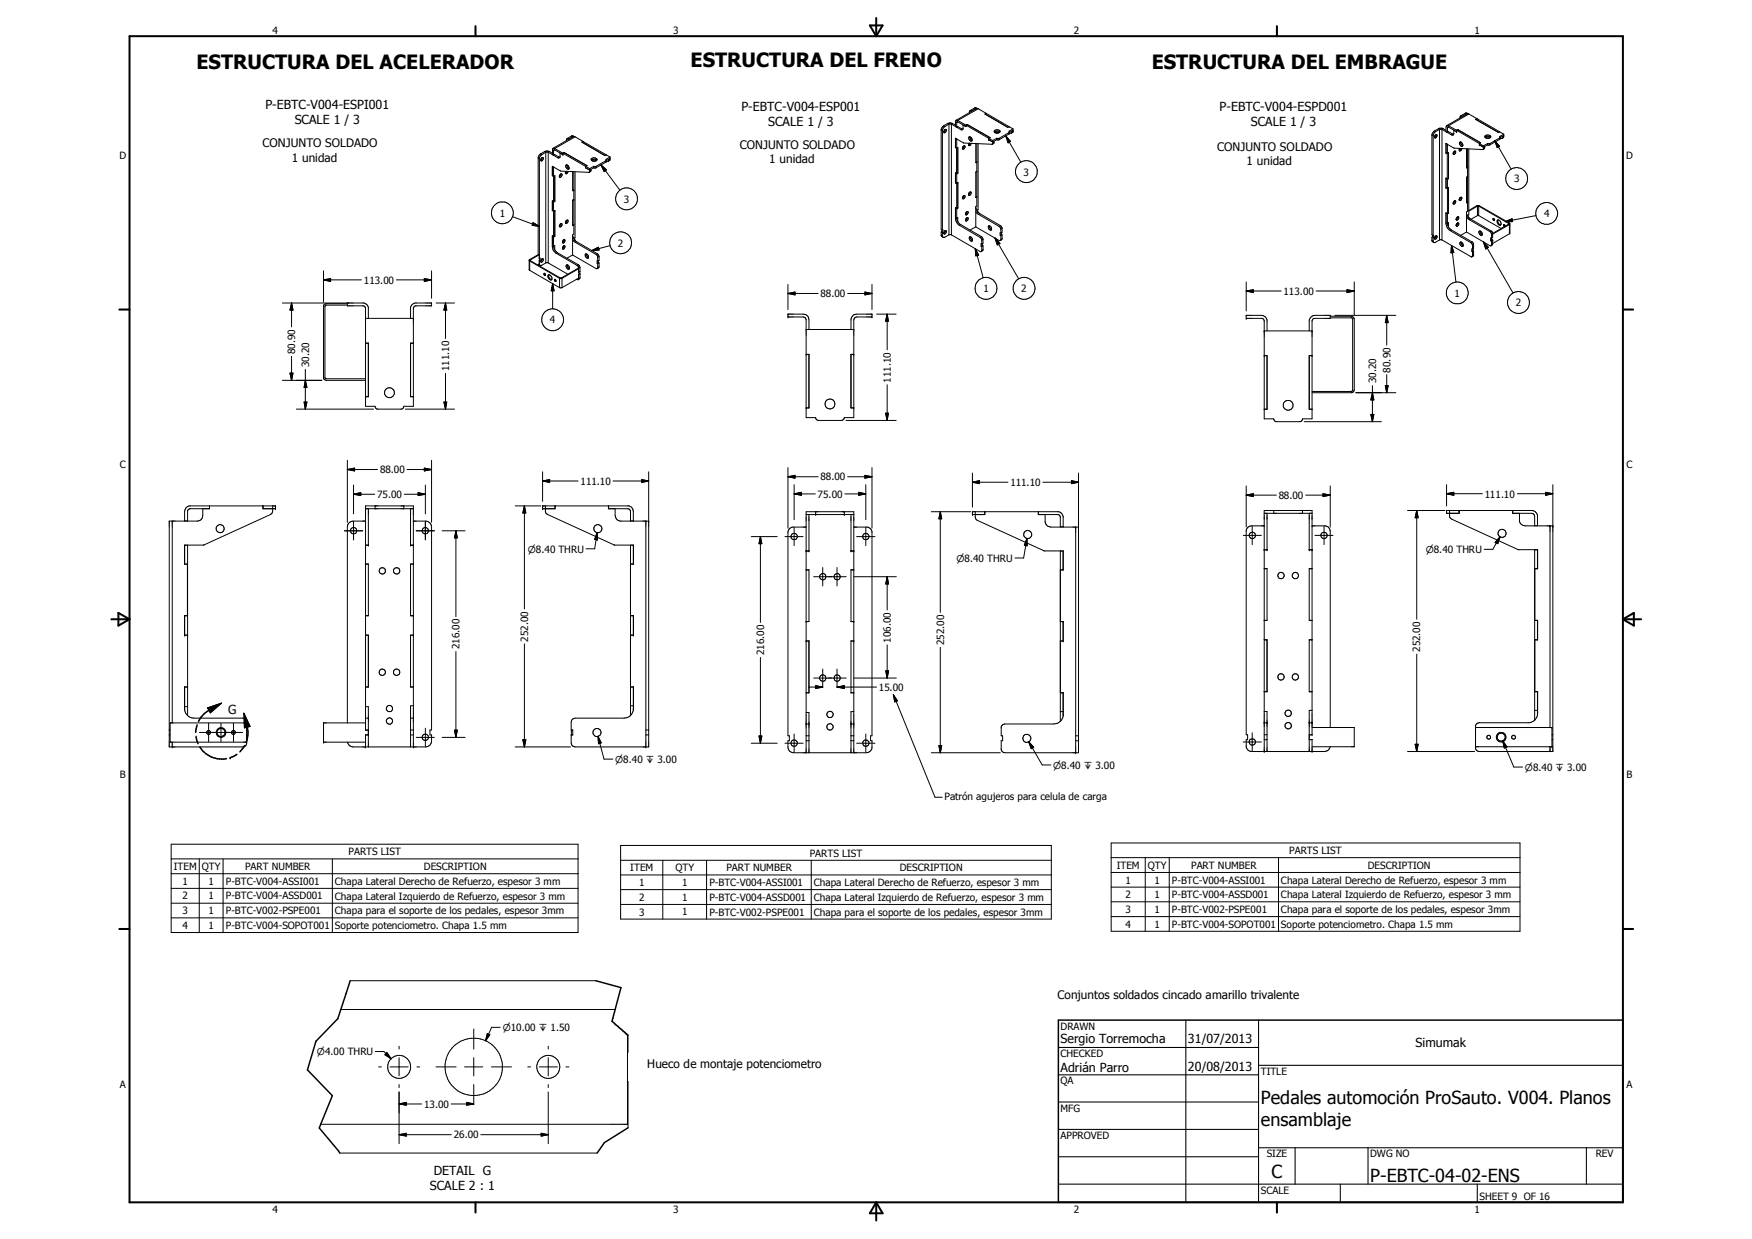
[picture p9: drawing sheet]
<svg xmlns="http://www.w3.org/2000/svg" width="420mm" height="297mm" viewBox="0 0 420 297" stroke-linecap="round" stroke-linejoin="round" font-family="sans-serif">
<defs><g id="words">
<g font-size="4.7">
<text x="47.1" y="16.5">ESTRUCTURA DEL ACELERADOR</text>
<text x="165.6" y="16.1">ESTRUCTURA DEL FRENO</text>
<text x="276.2" y="16.4">ESTRUCTURA DEL EMBRAGUE</text>
</g>
<g font-size="4.3">
<text x="302.4" y="264.8">Pedales automoción ProSauto. V004. Planos</text>
<text x="302.4" y="269.9">ensamblaje</text>
<text x="304.9" y="282.4">C</text>
<text x="328.6" y="283.3">P-EBTC-04-02-ENS</text>
</g>
<g font-size="3">
<text x="63.7" y="26.1">P-EBTC-V004-ESPI001</text>
<text x="70.7" y="29.7">SCALE 1 / 3</text>
<text x="177.8" y="26.6">P-EBTC-V004-ESP001</text>
<text x="292.5" y="26.6">P-EBTC-V004-ESPD001</text>
<text x="184.2" y="30.2">SCALE 1 / 3</text>
<text x="300" y="30.2">SCALE 1 / 3</text>
<text x="54.7" y="171.1">G</text>
<text x="254.3" y="250">Sergio Torremocha</text>
<text x="284.9" y="250.1">31/07/2013</text>
<text x="339.5" y="251.1">Simumak</text>
<text x="254.3" y="257.1">Adrián Parro</text>
<text x="284.9" y="256.7">20/08/2013</text>
<text x="104" y="281.7">DETAIL G</text>
<text x="103.1" y="285.3">SCALE 2 : 1</text>
</g>
<g font-size="2.8">
<text x="62.9" y="35.3">CONJUNTO SOLDADO</text>
<text x="177.4" y="35.7">CONJUNTO SOLDADO</text>
<text x="70" y="38.7">1 unidad</text>
<text x="184.5" y="39.1">1 unidad</text>
<text x="291.9" y="36.1">CONJUNTO SOLDADO</text>
<text x="299" y="39.5">1 unidad</text>
<text x="253.6" y="239.6">Conjuntos soldados cincado amarillo trivalente</text>
<text x="155.2" y="256.1">Hueco de montaje potenciometro</text>
</g>
<g font-size="2.4">
<text x="65.4" y="8">4</text>
<text x="161.4" y="8">3</text>
<text x="257.5" y="8">2</text>
<text x="353.6" y="8">1</text>
<text x="28.7" y="38">D</text>
<text x="390" y="38">D</text>
<text x="245.5" y="42.1">3</text>
<text x="363.1" y="43.7">3</text>
<text x="119.8" y="51.9">1</text>
<text x="149.6" y="48.6">3</text>
<text x="370.3" y="52.1">4</text>
<text x="148.2" y="59.1">2</text>
<text x="87.2" y="68">113.00</text>
<text x="196.8" y="71.3">88.00</text>
<text x="235.8" y="70">1</text>
<text x="244.9" y="70.1">2</text>
<text x="307.8" y="70.7">113.00</text>
<text x="348.8" y="71.1">1</text>
<text x="131.9" y="77.6">4</text>
<text x="363.5" y="73.4">2</text>
<text x="70.8" y="84.9" transform="rotate(-90 70.8 84.9)">80.90</text>
<text x="74.2" y="88.1" transform="rotate(-90 74.2 88.1)">30.20</text>
<text x="107.7" y="89" transform="rotate(-90 107.7 89)">111.10</text>
<text x="333.4" y="89.3" transform="rotate(-90 333.4 89.3)">80.90</text>
<text x="213.6" y="91.7" transform="rotate(-90 213.6 91.7)">111.10</text>
<text x="330" y="91.9" transform="rotate(-90 330 91.9)">30.20</text>
<text x="28.8" y="112.2">C</text>
<text x="91.1" y="113.5">88.00</text>
<text x="390" y="112.2">C</text>
<text x="90.4" y="119.3">75.00</text>
<text x="139.2" y="116.2">111.10</text>
<text x="196.1" y="119.3">75.00</text>
<text x="196.8" y="115.2">88.00</text>
<text x="242.3" y="116.5">111.10</text>
<text x="306.7" y="119.6">88.00</text>
<text x="356.1" y="119.3">111.10</text>
<text x="110.2" y="155.6" transform="rotate(-90 110.2 155.6)">216.00</text>
<text x="126.6" y="153.8" transform="rotate(-90 126.6 153.8)">252.00</text>
<text x="213.6" y="154.1" transform="rotate(-90 213.6 154.1)">106.00</text>
<text x="226.4" y="154.6" transform="rotate(-90 226.4 154.6)">252.00</text>
<text x="183.2" y="157.1" transform="rotate(-90 183.2 157.1)">216.00</text>
<text x="340.6" y="156.3" transform="rotate(-90 340.6 156.3)">252.00</text>
<text x="210.8" y="165.6">15.00</text>
<text x="28.8" y="186.5">B</text>
<text x="226.5" y="191.9">Patrón agujeros para celula de carga</text>
<text x="390.1" y="186.5">B</text>
<text x="41.7" y="208.6">ITEM</text>
<text x="48.4" y="208.6">QTY</text>
<text x="58.8" y="208.6">PART NUMBER</text>
<text x="83.6" y="205.1">PARTS LIST</text>
<text x="101.7" y="208.6">DESCRIPTION</text>
<text x="151.2" y="208.9">ITEM</text>
<text x="162" y="208.9">QTY</text>
<text x="174.2" y="208.9">PART NUMBER</text>
<text x="194.2" y="205.4">PARTS LIST</text>
<text x="215.8" y="208.9">DESCRIPTION</text>
<text x="267.8" y="208.3">ITEM</text>
<text x="275.3" y="208.3">QTY</text>
<text x="285.7" y="208.3">PART NUMBER</text>
<text x="309.2" y="204.8">PARTS LIST</text>
<text x="328" y="208.3">DESCRIPTION</text>
<text x="43.8" y="212.1">1</text>
<text x="43.8" y="215.6">2</text>
<text x="50" y="212.1">1</text>
<text x="50" y="215.6">1</text>
<text x="54.1" y="212.1">P-BTC-V004-ASSI001</text>
<text x="54.1" y="215.6">P-BTC-V004-ASSD001</text>
<text x="80.3" y="212.1">Chapa Lateral Derecho de Refuerzo, espesor 3 mm</text>
<text x="80.3" y="215.7">Chapa Lateral Izquierdo de Refuerzo, espesor 3 mm</text>
<text x="153.3" y="212.4">1</text>
<text x="153.3" y="215.9">2</text>
<text x="163.6" y="212.4">1</text>
<text x="163.6" y="215.9">1</text>
<text x="170.1" y="212.4">P-BTC-V004-ASSI001</text>
<text x="170.1" y="215.9">P-BTC-V004-ASSD001</text>
<text x="195.2" y="212.5">Chapa Lateral Derecho de Refuerzo, espesor 3 mm</text>
<text x="195.2" y="216">Chapa Lateral Izquierdo de Refuerzo, espesor 3 mm</text>
<text x="269.9" y="211.8">1</text>
<text x="269.9" y="215.4">2</text>
<text x="276.9" y="211.8">1</text>
<text x="276.9" y="215.3">1</text>
<text x="281" y="211.8">P-BTC-V004-ASSI001</text>
<text x="281" y="215.3">P-BTC-V004-ASSD001</text>
<text x="307.2" y="211.9">Chapa Lateral Derecho de Refuerzo, espesor 3 mm</text>
<text x="307.2" y="215.4">Chapa Lateral Izquierdo de Refuerzo, espesor 3 mm</text>
<text x="43.8" y="219.2">3</text>
<text x="50" y="219.2">1</text>
<text x="54.1" y="219.2">P-BTC-V002-PSPE001</text>
<text x="80.3" y="219.2">Chapa para el soporte de los pedales, espesor 3mm</text>
<text x="153.3" y="219.5">3</text>
<text x="163.6" y="219.5">1</text>
<text x="170.1" y="219.5">P-BTC-V002-PSPE001</text>
<text x="195.2" y="219.5">Chapa para el soporte de los pedales, espesor 3mm</text>
<text x="269.9" y="218.9">3</text>
<text x="276.9" y="218.9">1</text>
<text x="281" y="218.9">P-BTC-V002-PSPE001</text>
<text x="307.2" y="218.9">Chapa para el soporte de los pedales, espesor 3mm</text>
<text x="43.8" y="222.7">4</text>
<text x="50" y="222.7">1</text>
<text x="54.1" y="222.7">P-BTC-V004-SOPOT001</text>
<text x="80.3" y="222.8">Soporte potenciometro. Chapa 1.5 mm</text>
<text x="269.9" y="222.4">4</text>
<text x="276.9" y="222.4">1</text>
<text x="281" y="222.4">P-BTC-V004-SOPOT001</text>
<text x="307.2" y="222.4">Soporte potenciometro. Chapa 1.5 mm</text>
<text x="254.3" y="246.8">DRAWN</text>
<text x="254.3" y="253.4">CHECKED</text>
<text x="302.4" y="257.7">TITLE</text>
<text x="28.8" y="260.7">A</text>
<text x="254.3" y="260">QA</text>
<text x="390" y="260.7">A</text>
<text x="101.7" y="265.6">13.00</text>
<text x="254.3" y="266.5">MFG</text>
<text x="108.8" y="272.9">26.00</text>
<text x="254.3" y="273.1">APPROVED</text>
<text x="303.8" y="277.5">SIZE</text>
<text x="328.6" y="277.5">DWG NO</text>
<text x="382.7" y="277.4">REV</text>
<text x="302.4" y="286.2">SCALE</text>
<text x="354.8" y="287.7">SHEET 9 OF 16</text>
<text x="65.4" y="290.7">4</text>
<text x="161.4" y="290.7">3</text>
<text x="257.5" y="290.7">2</text>
<text x="353.6" y="290.7">1</text>
</g>
<g font-size="2.3">
<text x="126.6" y="132.5">n8.40 THRU</text>
<text x="229.4" y="134.7">n8.40 THRU</text>
<text x="341.9" y="132.6">n8.40 THRU</text>
<text x="147.5" y="182.9">n8.40 x 3.00</text>
<text x="252.5" y="184.3">n8.40 x 3.00</text>
<text x="365.7" y="184.8">n8.40 x 3.00</text>
<text x="120.6" y="247.2">n10.00 x 1.50</text>
<text x="76" y="253">n4.00 THRU</text>
</g>
</g></defs>
<g fill="none" stroke="#000" stroke-width=".24">
<path d="M129.1 37.9l.3 .2M129.6 36.9l-.5 .9v23.2M129.6 36.9l.4 .2M129.9 37.8h.3a.53 .53 0 0 1-.5 .7zM130 37.1l-.6 .8v24M130 37.8l-.3 .6M130.6 36.3l-1 .6M130.6 36.3l.3 .2M130.6 36.3l.5-.1 .7 .1M130.9 36.5l-.9 .6M130.9 36.5v26.5M130.9 36.5h.6"/>
<path d="M131.5 36.5v26.5M131.5 36.5l2.2 1.3M131.8 36.3l-.3 .2M131.8 36.3l.7 .4M132.5 39.9v2.2M132.5 39.9l.2 .1M132.7 37.2l.3-.2 1 .6M132.7 36.1v1.1M133 35.6h-.3l-.2 .2v1.2l.2 .2M133 35.9h-.2l-.1 .2M133 35.9l2 1.2M133 35.6l2 1.1"/>
<path d="M133 35.9l-.3 .2M134 37.6l.3 .1M134 37.6l-.3 .2M134.3 37.7l-.3 .2-.3-.1M135 37.1h.1M135 37.1l-.7-.4v1M135 36.7v.4M135 36.7l5.4 3.2M135.3 36.6h.1M135.3 36.6l5.4 3.1M135.3 36.6l-.3 .1M135.8 33.6l.1 .1"/>
<path d="M136 39.5v.4l.5 .5M136 39.5h-.2a.55 .55 0 0 0 0 .7 .55 .55 0 0 0 .7 .2M136 39.5l.3 .3 .2 .6M136 33.2l-.2 .5M136 33.2l.3 .2M136.3 33.4h.1M136.3 33.4l-.1 .1M137 32.6l-1 .6M137 32.6h.4l.3 .1M137 32.6l.3 .2M137.3 32.8l-1 .6M137.6 32.7l-.3 .1"/>
<path d="M137.6 32.7h.1M137.6 32.7l-5 2.9M137.7 32.7l.2 .1M137.9 32.8l2 1.1M137.9 32.8l-4.9 2.8M139.6 34.1l5.4 3.2 .3-.2M139.9 34l-.3 .1M139.9 34l5.4 3.1M139.9 33.9v.1M140.4 39.9v.3M140.5 39.9l.9 .5M140.5 39.9v.3"/>
<path d="M140.7 39.7v.1M140.7 39.7l-.3 .2M140.7 39.7l-.2 .2M141.8 38.4l.5 .3 .6-.1M141.8 38.4a1.08 1.08 0 0 1 1.3 0M141.8 38.4v-.3a.84 .84 0 0 1 1.4 .2l-.1 .1M141.9 38.5l1 .1M142.4 39.9h.5M142.4 39.9l-1 .5M142.4 39.9v.3M142.9 39.9v.3M143.1 38.4l-.2 .2"/>
<path d="M144.1 39.5l1.3 1.2-.5 .4zM144.1 39.5l4.6 6.1M145.3 37.1h.1M145.3 38.5l-2.4 1.4M145.3 37.1l1 .5M145.3 38.9l-2.4 1.3M145.3 38.5v.4M145.4 38.5l.9-.5-.3 .1-.1 .6h-.5M145.4 38.4v.3M145.4 38.4l-.1 .1M145.4 38.7l-.1 .2M146.3 37.6v.6"/>
<path d="M146.3 38.2l-.4 .5M146.3 38.2l-.3 .2M146.3 37.6l-1 .6 .1 .2M225.7 31.2l.3 .2M226.3 30.1l-.6 .9v24l.3 .2M226.3 30.1l.3 .3M226.5 31.1l.4-.1a.55 .55 0 0 1-.6 .8zM226.6 30.4l-.6 .8v24M226.6 31v.4l-.3 .3M227.3 29.6l-1 .5M227.3 29.6l.3 .2M227.3 29.6l.4-.1 .7 .1"/>
<path d="M227.6 29.8l-1 .6M227.6 29.8v26.5M227.6 29.8h.6M228.2 29.8v26.5M228.2 29.8l2.2 1.3M228.4 29.6l-.2 .2M228.4 29.6l.7 .4M229.1 35.4l.3 .2M229.1 35.3l.3 .3M229.1 33.2l.3 .1M229.4 28.8l-.3 .3v1.2l.3 .2M229.4 28.8l.3 .1"/>
<path d="M229.4 35.6h.1M229.4 35.6v6M229.4 33.3h.1M229.4 35.6l.3-.3v6.1M229.4 33.3v2.3M229.7 30.4l1 .5M229.7 30.3v.1M229.7 29.2l-.3 .1v1.2M229.7 29.2l1.9 1.2M229.7 28.9l1.9 1.1M229.7 30.3l-.3 .2M229.7 29.2l-.3 .2"/>
<path d="M230.7 30.9l.2 .1M230.7 30.9l-.3 .2M230.9 31l-.2 .2-.3-.1M230.9 35.2l.3-.2a.43 .43 0 0 1 .2 .5 .43 .43 0 0 1-.6 .2zM231.2 35l-.4 .6M231.6 30v.4M231.6 30.4h.1M231.7 30.4l-.7-.4-.1 1M231.7 30l5.4 3.1M231.9 29.8h.1M231.9 29.8l5.5 3.2M231.9 29.8l-.2 .2"/>
<path d="M232.4 32.9a.65 .65 0 0 0 .7 .9v-.1M232.4 32.9h.1M232.4 34.3v.6l.4-.2 .1-.4M232.5 34.3v.2M232.5 34.5l-.2 .2M232.6 34.3l-.1 .2M232.6 32.8l.1 .5 .4 .4M232.6 32.8l-.2 .1M232.6 32.8l.4 .3 .1 .6M232.7 26.5l-.2 .2v.3v-.1M232.7 26.5l.3 .1M233 26.6l-.1 .2"/>
<path d="M233 26.6v.1M233.7 25.9l-1 .6M233.7 25.9l.3-.1 .3 .2M233.7 25.9l.3 .2M234 26.1l-1 .5M234 34.4v4.6l.3-.2M234.1 26l-4.8 2.8M234.3 38.8h.1M234.3 34.4v15l-.3 .1v4.9M234.3 26l-.3 .1M234.3 26l.3 .1M234.6 34.5v15.8h-.2v.4"/>
<path d="M234.6 26.1l1.9 1.1M234.6 26.1l-4.9 2.8M236.5 27.2l-.2 .1 5.4 3.2M236.5 27.2l5.5 3.2M236.5 27.2h.1M236.5 27.2l-.3 .1 5.5 3.2M237.1 33.5h.1M237.1 33.5l1 .5M237.1 33.1v.4M237.1 33.1l1 .6M237.4 33h.1M237.4 33l-.3 .1"/>
<path d="M237.9 34.6l-6.8-.3-2-1.2v2.3M238.1 34l.3-.1v.4l-.5 .3M238.1 33.7l-.2 .9M238.4 34.2l-.3 .1M238.5 31.7l.1-.1a.87 .87 0 0 1 1.2 .1M238.6 31.8h1M239 33.1l-.9 .6M239 33.5l-.9 .5M239 33.1v.4M239 33.1h.6M239 33.5h.6M239.6 33.1v.4"/>
<path d="M239.8 31.7l-.5 .2-.8-.2M239.8 31.7v-.2a.76 .76 0 0 0-.7-.4 .76 .76 0 0 0-.6 .5v.1M241.2 32.6l1.1 1.3-.5 .3zM241.2 32.6l3.6 6.3M242 30.4h.1M242 30.4l-.3 .1M242 30.4l.9 .5M242 31.8l-2.4 1.3M242 32.1l-2.4 1.4M242 31.8v.3M242.1 31.7l.8-.5-.3 .2-.1 .6-.4-.1M242.1 31.7l-.1 .1"/>
<path d="M242.9 30.9v.7l-.4 .3M242.9 31.5l-.3 .2M242.9 30.9l-.9 .6 .1 .1-.1 .5M343.4 32.4l.3 .2M344 31.4l-.6 .9v24l.3 .1M344 31.4l.2 .2M344.2 31.6l-.5 .8v24M344.3 32.3h.1a.4 .4 0 0 1 .1 .5 .4 .4 0 0 1-.5 .1M344.3 32.3l-.3 .6M344.3 32.3l-.1 .5-.2 .1M345 30.9l-1 .5M345 30.9l.2 .1"/>
<path d="M345 30.9l.3-.2 .8 .2M345.2 31l-1 .6M345.2 31v26.5M345.2 31h.6M345.8 31v26.5M345.8 31l2.3 1.3M346.1 30.9l-.3 .1M346.1 30.9l.7 .3M346.8 36.6h.1M346.8 34.4v2.2M346.8 34.4l1.9 1.1 7 .3M346.8 36.6l.3 .2"/>
<path d="M346.8 34.4h.1M346.8 34.4l.3 .2M347 30.1l-.2 .4v1.1l.3 .1M347 30.1h.4M347.1 36.8v6M347.1 34.6h.1M347.1 36.8l.3-.2v6.1M347.1 36.8h.1M347.1 34.6v2.2M347.4 31.6l.9 .5M347.4 31.6h.1M347.4 30.5h-.3v1.2"/>
<path d="M347.4 30.5l1.9 1.1M347.4 30.1l1.9 1.1M347.4 31.6l-.3 .1M347.4 30.5l-.3 .1M348.3 32.1l.3 .2M348.3 32.1l-.2 .2M348.6 32.3h-.5M348.8 36.2h.1a.48 .48 0 0 1 .1 .6 .48 .48 0 0 1-.5 .2v-.4zM348.8 36.2l-.3 .6M349.3 31.6h.1M349.3 31.6l-.7-.4v1.1M349.3 31.2v.4"/>
<path d="M349.3 31.2l5.5 3.2M349.6 31.1l5.4 3.1M349.6 31.1l-.3 .1M349.6 31.1l5.5 3.1-.3 .2M349.6 31.1h.1M350.1 35.6l-.2 .3 .1 .3 .4-.1 .2-.5M350.2 35.6v.2M350.2 35.8l-.3 .2M350.3 35.6l-.1 .2M350.3 34l-.3 .1v.5l.5 .5 .3-.2M350.3 34l.1 .6 .4 .3M350.3 34l.4 .4 .1 .5"/>
<path d="M350.4 27.7l-.2 .5v-.1M350.4 27.7l.3 .2M350.7 27.9h.1M350.7 27.9l-.1 .1M351.4 27.2h.6l-.3 .1M351.4 27.2l-1 .5M351.4 27.2l.3 .1M351.7 27.3l-1 .6M351.7 35.7v4.5l.2-.2M351.9 35.7v14.9l-.2 .2v4.8M352.2 35.7v15.8l-.1 .1v.4M352.2 27.3h-.4l-4.8 2.8"/>
<path d="M352.2 27.3l2 1.1M352.2 27.3l-4.8 2.8M354.2 28.4h.1M354.2 28.4l-.3 .2 5.5 3.1M354.2 28.4l5.4 3.2M354.8 34.7h.1M354.8 34.7l1 .6M354.8 34.4v.3M354.8 34.4l1 .6M355 34.2h.1M355 34.2l-.2 .2M355.8 35.3l.3-.2v.3"/>
<path d="M355.8 35l-.1 .8M356.1 35.4l-.5 .4M356.1 35.4l-.3 .2M356.1 32.9a.94 .94 0 0 1 1.4 0M356.3 33l1 .1M356.7 34.4l-.9 .6M356.7 34.7l-.9 .6M356.7 34.4v.3M356.7 34.4h.6M356.7 34.7h.6M357.3 34.4v.3M357.5 32.9l-.3 .2"/>
<path d="M357.5 32.8v.1M357.5 32.8l-.5-.4-.9 .2a.64 .64 0 0 0 .4 .6 .64 .64 0 0 0 .7-.1M357.5 32.8h.1M358.5 33.7l1.1 1.4-.5 .3zM358.5 33.7l3.9 6.9M359.4 31.7l.3-.1 .9 .6M359.6 31.6h.1M359.6 31.6l-.2 .1M359.7 33.1l-2.4 1.3M359.7 33.4l-2.4 1.3M359.7 33.1v.3M359.7 33l.9-.5-.3 .2-.1 .5h-.5"/>
<path d="M359.7 33v.1M360.6 32.9l-.4 .3M360.6 32.9h.1M360.6 32.2v.6M360.6 32.8v.1M360.6 32.8l-.3 .1M360.6 32.2l-.9 .5v.7M122.9 51.9l6.5 2.4M127.8 53.4l1.6 .9-1.8-.3zM132.4 42.1l.3 .2M132.4 50.5l.3 .2 .3-.2M132.4 50.5h.1"/>
<path d="M132.4 59.1a1.95 1.95 0 0 0 1 1.6M132.5 48.2h.1M132.5 56.6h.1M132.5 42.1h-.1M132.5 50.5l.2 .1 .3-.1M132.5 48.2l.2 .2 .3-.2M132.5 42.1l.2 .2M132.5 56.6v2.2l.2 .3M132.5 48.2v2.3M132.5 56.6l.2 .1 .3-.1M132.7 59l-.3 .1M132.7 42.3h.1"/>
<path d="M132.7 42.3l.3-.2v6.1M132.7 59.1l.3-.3v1.1M132.7 40v19.1M132.7 59.1l.3 .8 .7 .7M132.7 40h.1M133 50.5h.1M133 48.2h.1M133 56.6h.1M133 50.5v6.1M133 48.2l-.3 .1-.3-.1v2.3M133 56.6l-.3 .1-.3-.1v2.5M134.3 41.9l.2-.2 .3 .1-.1 .5-.3 .2-.3-.1z"/>
<path d="M134.4 53.7h.4v.3l-.4 .4-.3-.1zM134.5 53.6l-.4 .6M134.5 41.7l-.4 .6M135 59.1l.4-.2a.5 .5 0 0 1 0 .6 .5 .5 0 0 1-.5 .2zM135.1 57.6l.2-.2a.46 .46 0 0 1 .1 .6 .46 .46 0 0 1-.4 .3l-.1-.3zM135.2 57.4l-.3 .7M135.2 58.9v.3l-.3 .3M135.7 41.1l-.1 .3a.36 .36 0 0 0 .5 .2 .36 .36 0 0 0 .1-.5M135.8 52.9l.4-.1v.4l-.5 .4-.1-.3zM135.8 41.1v.2M135.8 52.9v.3M135.8 41.3l-.2 .2"/>
<path d="M135.9 41.1l-.1 .2M136 52.8l-.4 .6M137.3 57.4l.7 .7M137.3 41.1v4.6l.3-.1M137.3 56.4l.6 1.2M137.3 48v6.1l.3-.2M137.6 47.8h.1M137.6 45.6h.1M137.6 41.1v15l-.3 .2v4.8M137.6 47.8l-.3 .2M137.8 57.5l.1 .1M137.9 57.6h.1"/>
<path d="M137.9 57.6l.4 .4M137.9 41.2v15.8l-.2 .1v.3M137.9 57.6v.1M138 58.1l4.9 2.9M138.3 58l4.9 2.8M138.3 58l-.3 .1M140.4 40.2h.1M140.4 40.2l1 .6M140.5 40.2l.9 .6M141.4 40.8l.3-.2v.3M141.4 40.4v.7l-.1 .2-6.9-.3-2-1.1v2.2M141.7 40.9l-.4 .4"/>
<path d="M141.7 40.9l-.3 .2M142.4 40.2h.5M142.4 40.2l-1 .6M146.3 58.9l-4.4 1.2M225.7 55.6l.3 .2M225.7 55.6v.9l.5 .4M225.7 56.3l.3 .2M225.9 55.1v.4M225.9 55.5l.2 .2M225.9 55.5l-.2 .1M226 55.2l.1-.1v.6M226 55.8v.8l.3 .3 1.3-.6"/>
<path d="M226.1 55.7l-.1 .1M226.5 55.4l.2-.1a.39 .39 0 0 1 .3 .4 .39 .39 0 0 1-.3 .3h-.4zM226.6 55.3v.4l-.3 .2M227.6 56.3h.6M228.2 56.3l7.1 4M229.1 43.7h.1M229.1 41.4h.1M229.1 49.8h.1M229.1 52.1l.3 .2 .3-.2v1.1M229.1 41.4v2.3M229.1 41.4l.3 .2M229.1 43.7l.3 .2 .3-.2"/>
<path d="M229.1 41.4l.3 .3M229.3 52.2l-.2 .2M229.4 41.7v10.8a1.89 1.89 0 0 0 1 1.3M229.7 43.7h.1M229.7 41.4h.1M229.7 49.8h.1M229.7 43.7v6.1M229.7 49.8l-.3 .2-.3-.2v2.8l.4 .8 .6 .6M229.7 41.4l-.3 .2M229.7 49.8l-.3 .2M229.7 41.4l-.3 .3M230.1 54l4.9 2.9"/>
<path d="M230.4 53.8l5 2.9M230.4 53.8l-.3 .2M231 47l.3-.1a.52 .52 0 0 1-.4 .8l-.1-.2zM231.2 46.9l-.4 .6M231.7 52.3l.4-.1a.5 .5 0 0 1 0 .5 .5 .5 0 0 1-.5 .3zM231.7 50.8l.2-.1a.42 .42 0 0 1 .2 .5 .42 .42 0 0 1-.5 .3zM231.9 50.7l-.3 .7M231.9 52.2l-.3 .6M232.4 46.3l.3-.3a.41 .41 0 0 1 .1 .6 .41 .41 0 0 1-.5 .1zM232.5 56.9a.64 .64 0 0 0 .1 .6 .64 .64 0 0 0 .6 .2M232.5 46.1v.4M232.5 56.8v.1"/>
<path d="M232.6 46.1l-.3 .6M232.7 56.8l.5 .5v.4M232.7 56.8v.3l.5 .6M232.7 56.8h-.2M233.9 59.6l.8 1.6-.7 .1zM233.9 59.6l1.9 7M234 54.4l5.6 3.3h.3M234 50.7l.6 .7M234 49.9l.5 .9M234 41.3v6.1l.3-.2-.3 .1M234 54.4l-1.4 .8M234.3 41.1l-.3 .2"/>
<path d="M234.5 50.8h.1M234.5 50.8l.5 .4M234.6 50.8v.1M234.6 51.4l5 2.9M235 51.2l4.9 2.9M235 51.2l-.4 .2M235 56.9l.4 .7M235.3 59l.1 .1M235.4 56.7l.3 .6v1l-.3 .2M235.4 56.7l-.4 .2M235.4 58.5l-.1-.1v.6M235.4 57.6v.9"/>
<path d="M235.4 59.1v1M235.6 58.8l.1 .1M235.6 58.8l-.3 .2M235.6 58.4v.4M235.7 58.9l-.3 .2M235.7 58.9v1.1l-.4 .3M235.7 59.9l-.3 .2M235.7 57.4l-.3 .2M237.3 54.1l.5 .5v.4M237.3 54.1h-.2a.64 .64 0 0 0 0 .8 .64 .64 0 0 0 .7 .2v-.1M237.3 54.1v.4l.5 .5M238.6 57.1l1.2 1.3-.6 .3z"/>
<path d="M238.6 57.1l5.7 9.7M239.6 54.3l.4 .6M239.8 56.4l.2 .1M239.9 54.1l.4 .6v1l-.3 .2M239.9 54.1l-.3 .2M240 57.5v.1M240 57.6l-.1 .1M240 55.9l-.2-.1v.6M240 54.9v1M240 56.5v.9M240 57.4v.1M240.1 55.8v.4"/>
<path d="M240.1 56.2l.2 .1M240.1 56.2l-.3 .2M240.3 56.3l-.3 .2M240.3 56.3v1l-.4 .4M240.3 54.8l-.3 .1M240.3 57.2l-.3 .2M343.4 56.9l.3 .1M343.4 56.9v.9l.5 .4M343.4 57.6l.3 .2M343.6 56.4v.4M343.6 56.8l.2 .1M343.6 56.8l-.2 .1"/>
<path d="M343.7 56.4h.1v.5M343.7 57v.9l.2 .3 1.3-.7M343.8 56.9l-.1 .1M344.2 56.6h.4a.44 .44 0 0 1-.1 .5 .44 .44 0 0 1-.5 .1zM344.3 56.6v.2l-.3 .3M345.2 57.5h.6M345.8 57.5l7 4.1 .3-.3M346.8 45h.1M346.8 42.7h.1M346.8 53.4l.3 .2 .3-.2v1M346.8 42.7v2.3M346.8 51.1v2.7l.3 .9 .7 .6"/>
<path d="M346.8 42.7l.3 .1M346.8 45l.3 .2M346.8 42.7l.3 .2M346.8 45l.3 .1M346.8 51.1h.1M347 53.5l-.2 .1M347.1 53.6l.3 .8M347.1 45.2l.3-.2v6.1l-.3 .1-.3-.1M347.1 42.9v10.7M347.4 45h.1M347.4 42.7h.1M347.4 42.7l-.3 .1"/>
<path d="M347.4 54.4l.7 .7M347.4 42.7l-.3 .2M347.8 55.3l4.9 2.9M348.1 55.1l4.9 2.9M348.1 55.1l-.3 .2M348.1 58.8l.5 1.7-.6 .1zM348.1 58.8l1.1 8.8M348.6 48.3l.4-.2a.51 .51 0 0 1 0 .6 .51 .51 0 0 1-.5 .2zM348.8 48.1l-.3 .7M349.3 52.2l.4-.3a.51 .51 0 0 1 .1 .6 .51 .51 0 0 1-.5 .3l-.1-.1zM349.5 53.5h.3v.3l-.5 .4-.1-.3zM349.5 52v.2l-.3 .4"/>
<path d="M349.5 53.5l-.3 .6M350.2 47.4v.3M350.2 58a.64 .64 0 0 1 .6 .4 .64 .64 0 0 1-.1 .7 .73 .73 0 0 1-.5-1.1zM350.3 47.3l-.4 .6M350.3 47.3a.43 .43 0 0 1 .2 .5 .43 .43 0 0 1-.5 .2l-.1-.1M350.4 58v.4l.5 .5M351.7 55.6l5.9 3.3M351.7 51.9l.6 .8M351.7 51.2l.5 .9M351.7 55.6l-1.4 .8M351.9 42.3h.1M351.9 40h.1"/>
<path d="M351.9 48.4h.1M351.9 42.3l-.2 .2v6.1l.2-.2M351.9 48.4l-.2 .2M352.2 52.1h.1M352.2 52.1l.4 .4M352.2 52.1v.1M352.3 52.7l5 2.8M352.6 52.5l-.3 .2M352.6 52.5l5 2.9M352.7 58.2l.4 .6M353 58l.4 .5v1.1l-.3 .2M353 58l-.3 .2"/>
<path d="M353.1 59.8l-.1-.1v.5M353.1 58.8v1M353.3 59.7v.4M353.4 58.7l-.3 .1M354.1 49.3l-1.9 1.2M354.1 49.3h.6M354.1 49.3l.2 .1M354.3 51.7l-1.5 .9M354.3 49.4l-2.1 1.2M354.3 49.4v2.3M354.3 49.4h.3M354.5 51.6l-.2 .1"/>
<path d="M354.5 51.6h.1M354.5 51.6l.1 .1M354.6 49.4v2.3M354.6 51.7l5.4 3.1M354.6 49.4l7.2 4.2M354.7 49.3l-.1 .1M354.7 49.3l7.3 4.2M354.8 55.4a.67 .67 0 0 1 .6 1 .68 .68 0 0 1-.6-1zM355 55.4v.4l.5 .5M355.8 58l1.1 1.3-.6 .4zM355.8 58l7.1 12.3M357.3 55.5l.4 .7"/>
<path d="M357.5 57.6h.1M357.6 55.4l.4 .5v1l-.3 .2-.2-.1v.6M357.6 55.4l-.3 .1M357.7 56.2v2.5M357.7 58.7l-.1 .2M358 57.5h.1M358 57.5l-.5 .1M358 57.5v1.1l-.4 .3M358 56l-.3 .2M358 58.5l-.3 .2M358.2 52.4l.2 .4M358.2 52.4l-.1 .3 .3 .1"/>
<path d="M359.2 52.7a.8 .8 0 0 1 .6 1.3 .79 .79 0 0 1-.6-1.3zM359.2 52.7a.87 .87 0 0 0 .7 1.2M360.7 53.8l.3 .4zM360.7 53.8l-.1 .3 .2 .3M361 53.1l1.6-.6 .1 .6zM361.8 53.6v.1M361.8 53.7l-3.8 2.3M361.8 53.7l.2 .1M362 53.8l-4 2.3M362 56l-4 2.4M362 53.8v2.2M362 53.5v.3"/>
<path d="M362 53.5l-.2 .1M362.1 53.6v2.3l-.1 .1M368.3 51.7l-7.3 1.4M67.7 72.6l19.7 .1 .9 .8v2.8M69.9 72.6l.4 1.7h-.8zM69.9 72.6v5.8M77.6 67.1l1.7-.3v.7zM77.6 64.9v7.5M77.6 67.1h9.1M83.3 72.6v.7h3.9l.5 .5v23.6h2.2l.3 .6 .3 .1h5.8l.3-.1 .2-.6h2.3v-23.6l.5-.5h3.9v-.7h-3.9a1.34 1.34 0 0 0-1.1 1.1v2.6M83.3 72.8h-5.2l-.5 .4v17.4l.1 .3 .6 .3h9.4M83.3 73.2h-5l-.4 .2v17.2l.2 .2h9.6"/>
<path d="M87.7 76.3h.1M87.7 76.3h11.4M95.1 67.1h8.4M99.1 76.3h.1M101.8 66.8l1.7 .3-1.7 .4zM103.5 64.9v6.6M104.6 72.6h4.4M106.8 72.6l.3 1.7h-.6zM106.8 72.6v8.6M126.9 62.4l.1 .2M127 62.2l-.1 .2v2.3l.1 .1M127 62.6v2.2"/>
<path d="M127 62.2l.2 .1M127 62.6l7.2 4.1M127 64.8l7.2 4.2M127.2 62.3v.2M127.2 62.5l-.2 .1M127.2 62.5l7.2 4.1M129.1 63.4l.4 .2M129.3 61.9h.1M129.3 61.1l-.2-.1-2.1 1.2M129.3 62.5h.1M129.3 63.2h.1M129.3 61.1v.8"/>
<path d="M129.3 62.5v.8l-.4 .2M129.3 61.1l-2.1 1.2M129.4 61.9l.1-.1v.6M129.4 62.5l.1 1.1M129.4 62.4h.1M129.4 62.4l-.1 .1M129.4 61.9v.5M129.5 62.4l-.1 .1M129.9 62.1h.1a.36 .36 0 0 1 .3 .3 .36 .36 0 0 1-.3 .4l-.2 .1-.1-.2zM130 62l-.3 .7M130.5 65.6h.2l.1 .4a.26 .26 0 0 1-.3-.1 .26 .26 0 0 1 0-.3zM130.6 65.5l.2 .5"/>
<path d="M130.9 63l-.9 .6h-.5M130.9 63h.6M131.5 66l.1-.1a.92 .92 0 0 1 .7 1.2 .78 .78 0 0 1-.8-1.1zM131.5 63l4.7 2.7M131.6 65.9a.94 .94 0 0 0 .7 1.2M132.5 68l.4 1.7h-.7zM132.5 68v6M133 67.1h.1M133.1 67l.2 .4M133.1 67l-.1 .3 .2 .2 .1-.1M133.4 60.7l5 2.9M133.7 60.6l5 2.9"/>
<path d="M133.7 60.6l-.3 .1M134.2 66.7h.6M134.2 66.7v2.3M134.2 69h.6M134.4 66.6l-.2 .1M134.4 66.6h.3M134.7 66.6l.1 .1M134.7 66.6l3.9-2.3 .2 .1-4 2.3M134.8 66.7v2.3M136 63.5l-.2 .1v.5l.5 .5 .3-.2M136 63.5l.5 .4 .1 .5M136 63.5l.2 .6 .4 .3"/>
<path d="M137.3 61.1l5.6 3.3h.3M137.3 61.1l-1.3 .8M138.3 66.9l.4 .2M138.4 63.6l.4 .6v1.1M138.7 63.5l.4 .6M138.7 63.5l-.3 .1M138.8 65.8h.1M138.8 65.3h.1M138.8 65.8l-.1 1.3M138.8 66.7l-4 2.3M139.1 65.7h.1M139.1 65.1v.6"/>
<path d="M139.1 65.7l-.3 .1M139.1 64.1v1l-.3 .2M139.1 65.7v.9M139.1 66.6l-.3 .2M139.1 64.1l-.3 .2M139.1 66.6l-.4 .5M140.6 60.9l.4 .3 .1 .6M140.6 60.9h-.1a.65 .65 0 0 0-.1 .7 .65 .65 0 0 0 .6 .3M140.6 60.9l.1 .4 .4 .4M141.1 61.8l-.1 .1M141.9 60.1l1.6-.8 .2 .6zM142.9 61l.4 .6v1"/>
<path d="M143.2 63.1l.1 .1M143.2 60.8l-.3 .2M143.2 60.8l.5 .7M143.3 62.6l-.1-.1v.6M143.3 63.2l-.1 1.2M143.5 62.9l.2 .1M143.5 62.9l-.3 .2M143.5 62.5v.4M143.7 63l-.4 .2M143.7 61.5v.9l-.4 .2M143.7 63v1M143.7 61.5l-.4 .2"/>
<path d="M143.7 64l-.4 .1M143.7 64l-.5 .4M189 70.4l1.7-.4v.7zM189 76h.1M189 75.3h.1M189 68.2v6M189 75.3v.7M189 75.3h3.6l.7 .2 .6 .7 .1 2.8M189 76h3.6l.6 .4 .1 23.7h2.3l.1 .4 .6 .3h5.5l.4-.2 .3-.5h2.3v-23.4l.1-.5 .6-.2h3.6M189 70.4h7.2M193.3 79h11.5M203.3 70.4h5.8"/>
<path d="M207.4 70l1.7 .4-1.7 .3zM209.1 76h.1M209.1 75.3h.1M209.1 68.2v6M209.1 75.3v.7M209.1 75.3h-3.6a1.36 1.36 0 0 0-1.4 1.4v2.3M210.2 75.3h4.7M212.8 75.3l.3 1.7h-.7zM212.8 75.3v8.6M235.4 60.1l-.1 .2M298.9 69.8l1.7-.3v.6zM298.9 76.3h.1"/>
<path d="M298.9 75.6h.1M298.9 76.3h3.8l.5 .5v23.6h2.3l.2 .6 .3 .1h5.8l.3-.1 .3-.6h2.3v-23.6l.5-.5h3.8v-.7h-3.7l-.6 .2-.4 .3-.3 .7v2.5M298.9 67.6v6.9M298.9 75.6v.7M298.9 75.6h3.8a1.34 1.34 0 0 1 1.2 1.2v2.5M298.9 69.8h8.3M303.2 79.3h.1M303.2 79.3h11.5M314.7 79.3h.1M315.6 69.8h9.2M319 75.8h5.1l.4 .2 .3 .5v17l-.2 .4-.4 .2h-9.5M319 76.2h5.2l.2 .2v17.2l-.3 .3h-9.4"/>
<path d="M320.1 75.6h14.7M323 69.5l1.8 .3-1.8 .3zM324.8 67.6v7.8M332.6 75.6l.3 1.7h-.7zM332.6 75.6v7.2M353 60.2l.1 .2M353.1 60.4v.9M353.3 60.1l.1 .1M353.3 60.1l-.3 .1M353.4 60.2l-.3 .2M353.4 60.2v1.1l-.4 .3M353.4 61.1l-.3 .2"/>
<path d="M67.7 91.2h9.5M69.5 89.5h.8l-.4 1.7zM69.9 85.4v5.8M71.1 98.1h18.5M72.9 96.4h.7l-.4 1.7zM73.2 91.2l.4 1.7h-.7zM73.2 88.6v9.5M87.7 82.3h.6v12.8h-.6M87.7 82.3h.6M87.7 95.1h.6M97.2 98.1h11.8M98.5 82.3h.6"/>
<path d="M98.5 95.1h.6M99.1 82.3h-.6v12.8h.6M106.5 96.4h.6l-.3 1.7zM106.8 89.5v8.6M193.3 85h.1M193.3 97.8h.1M193.3 85h.7v12.8h-.7M204.8 85h.1M204.8 97.8h.1M204.8 85h-.7v12.8h.7M212.4 99.1h.7l-.3 1.7zM212.8 92.2v8.6"/>
<path d="M303.2 85.3h.1M303.2 98.1h.7M303.2 85.3h.7v12.8h-.7M314 98.1h.7M314.7 85.3h.1M314.7 85.3h-.7v12.8h.7M325.2 94.1h9.6M328.7 99.4h.8l-.4 1.7zM329.1 94.1l.4 1.8h-.8zM329.1 92.5v8.6M332.2 92.5h.7l-.3 1.6zM332.6 89.8v4.3"/>
<path d="M83.3 112.6l1.7-.4v.7zM83.3 110.4v14.8M83.3 112.6h7.2M84.8 118.5l1.7-.4v.7zM84.8 116.3v6.9M84.8 118.5h5.1M96.9 118.5h5.1M97.6 112.6h5.9M100.3 118.1l1.7 .4-1.7 .3zM101.8 112.2l1.7 .4-1.7 .3zM102 116.3v6.9M103.5 110.4v14.8"/>
<path d="M130.1 115.3l1.7-.3v.7zM130.1 113.1v7.1M130.1 115.3h8.5M147 115.3h8.6M153.9 115l1.7 .3-1.7 .4zM155.6 113.1v66h-17.7l-.8-.5-.1-.5v-5l.4-.8 .5-.1h11.7a2.26 2.26 0 0 0 2.3-2.3v-5.2h-.7M189 114.3l1.7-.3v.6zM189 112.1v14.5M189 114.3h7.2M190.4 118.4l1.8-.4v.7zM190.4 116.2v8.4M190.4 118.4h5.1"/>
<path d="M202.6 118.4h5M202.9 100.8h12M203.3 114.3h5.8M205.9 118l1.7 .4-1.7 .3zM207.4 114l1.7 .3-1.7 .3zM207.6 116.2v8.4M209.1 112.1v14.5M233.2 115.6l1.7-.4v.8zM233.2 113.4v8.2M233.2 115.6h8.5M250.1 115.6h8.5M257 115.2l1.6 .4-1.6 .4z"/>
<path d="M258.6 113.4v67.1h-17.6l-.8-.5-.1-2.4h.3v-1.2h-.3v-2.1l.4-.6 .5-.1h11.7a2.3 2.3 0 0 0 2.3-2M298.9 118.7l1.7-.3v.6zM298.9 116.5v9.9M298.9 118.7h7.2M312.7 101.1h18.6M313.1 118.7h5.9M317.3 118.4l1.7 .3-1.7 .3zM319 116.5v9.9M346.9 118.4l1.7-.4v.7zM346.9 116.2v5.1M346.9 118.4h8.6M363.9 118.4h8.5"/>
<path d="M370.7 118l1.7 .4-1.7 .3zM372.4 116.2v64h-17.7l-.5-.2-.3-.4v-5.6l.5-.6 12.3-.1 1.4-.7M41.3 124.9h.1M41.3 124.9v48.4M44.3 135.2h.7M44.3 124.9h.7M45 130.7v40.8M48.6 122v1.6a1.41 1.41 0 0 1-1.1 1.3h-6.9v54.2h17.6l.5-.2 .4-.4v-2.3M50.2 121.3h.1M50.2 121.3v.7h-4.7l-.3 .1-.2 .4v2.4M63.1 121.3h.1M63.1 121.3v.7h3"/>
<path d="M65.4 121.3l-.1 1.6-.5 .5-16 7.3h-4.5v4.6h.6M66.1 121.3h.1M66.1 122h.1M66.1 121.3h-20.7l-.8 .5-.3 .6v2.5M66.1 121.3v.7M82.6 127.3h4.4M84.8 125.1v4.3M87.7 130.7h.1M87.7 124.9h.1M87.7 124.9h-3a1.44 1.44 0 0 0-1.4 1.4v47M87.7 135.2h.6v12.4h-.6M87.7 122h11.4"/>
<path d="M87.7 135.3h.6M87.7 130.7h.6M88.3 130.7h.1M88.3 122v8.7M89.9 121.3v.7M96.8 121.3v.7M98.5 130.7h.1M98.5 135.3h.6M98.5 130.7h.6M98.5 122v8.7M99.1 130.7h.1M99.1 124.9h.1"/>
<path d="M99.1 124.9l3.3 .1a1.41 1.41 0 0 1 1.1 1.3v48.7h-.4v1.2h.4a2.99 2.99 0 0 1-.3 2.4l-.6 .4-.5 .1h-17.4a1.36 1.36 0 0 1-1.4-1.2M99.1 135.2h-.6v12.4h.6M99.8 127.3h4.4M102 125.1v4.3M106 127.3h5.5M109.3 127.3l.4 1.6h-.7zM109.3 127.3v20.5M123.6 121.3h6.1M125.8 121.3l.3 1.7h-.7zM125.8 121.3v24.7M130.1 121.3h.1M130.1 122h.1"/>
<path d="M130.1 121.3h20.6a1.41 1.41 0 0 1 1.2 1.3v2.3M130.1 121.3v.7M130.8 121.3v1.6l.5 .5 16 7.3h4.6v4.6h-.7M133.1 121.3v.7h-3M143.2 127.7l.1 1.8-.7-.2zM143.2 127.7l-.6 3.9h-2.1M145.9 121.3v.7l5 .1 .3 .5v2.3M147.5 122l.1 1.8 .4 .8 .7 .3h6.9M151.2 135.2h.7M151.2 130.7v40.8M151.2 124.9h.7M151.9 130.7v4.6"/>
<path d="M154.9 124.9h.1M154.9 124.9v54.2M180.2 128.7h6.2M182.4 128.7l.3 1.6h-.7zM182.4 128.7v20.5M188.2 128.7h4.4M190.4 126.4v4.4M193.3 132.1h.1M193.3 126.4h-3.4a1.41 1.41 0 0 0-.9 1.1v48.9h.3v1.2h-.3v1.7a1.41 1.41 0 0 0 1.3 1.2l17.7-.1a1.34 1.34 0 0 0 1.1-1.1v-1.7h-.3v-1.2h.3v-48.9a1.34 1.34 0 0 0-1.1-1.1h-3.2M193.3 136.6h.7v12.4h-.7M193.3 123.4h11.5M193.3 132.1h.7"/>
<path d="M194 132.1h.1M194 123.4v8.7h-.7M195.1 138.3h7.8M195.6 122.7h.1M195.6 123.4h.1M195.6 122.7v.7M197.3 136.1v4.4M200.7 136.1v4.4M202.5 122.7h.1M202.5 123.4h.1M202.5 122.7v.7M204.1 132.1h.1"/>
<path d="M204.1 132.1h.7M204.1 123.4v8.7h.7M204.8 132.1h.1M204.8 136.6h-.7v12.4h.7M204.8 138.3h10.2M205.4 128.7h4.4M207.6 126.4v4.4M212.8 138.3l.3 1.7h-.7zM212.8 138.3v7.9M223.3 122.7h9.5M225.5 122.7l.3 1.7h-.6zM225.5 122.7v24.1"/>
<path d="M233.2 122.7h.1M233.2 123.4h.1M233.2 122.7h20.9l.6 .5 .3 .6v2.6M233.2 122.7v.7M233.9 122.7v1.4l.5 .7 16 7.3h4.6v4.5h-.7M236.2 122.7h.1M236.2 122.7v.7h-3M246.3 129.1v1.8l-.7-.2zM246.3 129.1l-.8 4.7h-2.1M249 122.7v.7l5 .1 .3 .4v2.5M249 122.7v.7M250.6 123.4v1.8l.5 .8 .4 .2 7.1 .2"/>
<path d="M254.3 132.1h.7M254.3 132.1v40.8M254.3 126.3h.7M258 126.4h.1M258 126.4v54.1M258.6 126.4h.1M298.1 128.4h4.4M300.3 126.2v4.4M303.2 131.8h.1M303.2 126.1h.1M303.2 126.1h-3.2a1.36 1.36 0 0 0-1.1 1.1v48.9h.3v1.2h-.3v1.7a1.41 1.41 0 0 0 1.3 1.2h17.5a1.36 1.36 0 0 0 1.3-1.2M303.2 136.3h.7v12.5l-.7-.1"/>
<path d="M303.2 123.1h11.5M303.2 131.8h.7M303.9 131.8h.1M303.9 123.1v8.7h-.7M305.5 122.4v.7M312.4 122.4v.7M314 131.8h.1M314 131.8h.7M314 123.1v8.7h.7M314.7 131.8h.1M314.7 126.1h.1M314.7 126.1h3.2a1.41 1.41 0 0 1 1.1 1.3v47"/>
<path d="M314.7 136.3h-.7v12.4h.7M315.3 128.4h4.4M317.5 126.2v4.4M337.6 122.4h8.9M339.8 122.4l.3 1.7h-.7zM339.8 122.4v26.1M347.6 122.4v1.4l.5 .7 16 7.3h4.7v4.6l-.8-.1M349.9 122.4h.1M349.9 122.4v.7h-3v-.7h20.5a1.51 1.51 0 0 1 1.3 1.1v2.6M359.7 128.7l-.5 1.6-.6-.3zM359.7 128.7l-1.7 3h-2.1M362.7 122.4v.7h4.7l.3 .1 .3 .5v2.4"/>
<path d="M362.8 122.4v.7M364.4 123.1v2l.9 .9 7.1 .1M368 131.8h.7M368 131.8v40.8M368 126h.7M368.7 131.8v4.6M371.7 126.1h.1M371.7 126.1v48.3M372.4 126.1h.1M44.3 147.6h.1M44.3 152.3h.1M44.3 147.6h.7"/>
<path d="M44.3 152.3h.7M44.3 147.6v4.7M45 152.3h.1M87.7 147.6h.1M87.7 152.3h.1M87.7 152.3h.6v12.4h-.6M99.1 152.3h.1M99.1 147.6h.1M99.1 152.3h-.6v12.4h.6M109.3 156.2v20.6M125.8 154.3v24.8M151.2 147.6h.7v4.7h-.7"/>
<path d="M151.9 147.6h.1M151.9 152.3h.1M151.9 147.6v4.7M182.4 157.6v20.6M193.3 149h.1M193.3 153.7h.1M193.3 153.7h.7v12.4h-.7M204.8 153.7h.1M204.8 149h.1M204.8 153.7h-.7v12.4h.7M212.8 154.6v8M225.5 155.2v25.3"/>
<path d="M254.3 149h.7M254.3 153.7h.7M255 149h.1M255 153.7h.1M255 149v4.7M303.2 153.4h.7v12.5h-.7M303.2 153.4h.7M314 153.4h.7M314.7 153.4h-.7v12.5h.7M339.8 156.8v23.4M368 148.8l.8-.1v4.7h-.7M368 153.4h.7"/>
<path d="M368.7 148.7v4.7M40.6 175h.2M40.6 176.2h.2M41.3 179.1h.1M41.3 177.9v1.2M44.3 169.4h.7M45 164.7h-.7v5.5a2.31 2.31 0 0 0 2.3 2h11.9l.4 .3 .2 .4v2.1M47.8 175.6h10.4M49.8 169.7l3.3-1.1-2.7 2.3zM50 173.4v4.4M53 173.4v4.4M53.1 168.6l-3 1.7"/>
<path d="M56 173.4v4.4M58.5 171l1.5 3.2-1.4 .3zM58.5 171l.8 3.3M59.1 173.3h.1M59.1 177.9h.1M59.1 173.3h-18.3v4.6h18.3M59.1 173.3v4.6M77.6 173.3h.1M77.6 177.9h.1M77.6 177.9h10.1M77.6 173.3v4.6M77.6 173.3h10.1"/>
<path d="M87.7 179.1h.1M87.7 176.2h.1M87.7 175h.6M87.7 176.2h.6M87.7 169.4h.6v9.7M87.7 176.2v2.9M87.7 172.2h.6M88.3 175h-.6v-53.7h11.4v57.8M98.5 175h.6M98.5 176.2h.6M98.5 172.2h.6M99.1 179.1h.1"/>
<path d="M99.1 169.2h-.6v9.9M99.8 176.8h4.4M102 174.6v4.3M106 176.8h5.5M109 175h.7l-.4 1.8zM123.6 179.1h13.2M125.4 177.3h.7l-.3 1.8zM137 175h.4v1.2h-.4M137 176.2h.1M137 175h.4M143.4 176.5l.8 1.6-.7 .2zM143.4 176.5l1.5 5.5h2.1"/>
<path d="M151.2 169.2h.7M151.9 164.7v5.5M154.9 179.1h.1M154.9 175h.7M154.9 176.2h.7M180.2 178.2h6.2M182 176.4h.7l-.3 1.8zM188.2 178.2h4.4M190.4 176v4.3M193.3 177.6h.7M193.3 176.4h.7M193.3 170.8h.7v9.7"/>
<path d="M193.3 173.6h.7M193.3 166.1h.7M193.9 164.7h3.4M195.1 162.6h7.8M195.6 164.4l1.7 .3-1.7 .4zM197.3 160.4v4.4M200.7 164.7l1.8-.3v.7zM200.7 164.7h9.5M200.7 160.4v4.4M204.1 177.6h.7M204.1 176.4h.7M204.1 173.6h.7"/>
<path d="M204.1 166.1h.7M204.8 170.6h-.7v9.9M204.8 162.6h10.2M205.4 178.2h4.4M207.6 176v4.3M212.4 160.8h.7l-.3 1.8zM214.2 166.5l1 1.5-.6 .3zM214.2 166.5l10 24.6h1.8M225.2 178.7h.6l-.3 1.8zM246.7 177.8l1.2 1.4-.6 .3zM246.7 177.8l3.2 5.6h2.1M254.3 166.1h.7v5.5"/>
<path d="M254.3 170.6h.7M254.3 166.1h.7M258 177.6h.6M258 176.4h.6M298.1 177.9h4.4M300.3 175.7v4.4M303.2 173.3h.1M303.2 177.3h.7M303.2 176.1h.7M303.2 170.6h.7v9.6M303.2 173.3h.7M303.2 165.8h.7"/>
<path d="M303.9 173.3h.1M314 173.3h.1M314 177.3h.7M314 176.1h.7M314 173.3h.7M314 165.8h.7M314 177.3h.7v2.9M314.7 173.3h.1M314.7 176.1h.1M314.7 176.1v-53.7h-11.5v57.8M314.7 170.3h-.7v9.9M314.7 174.4h10.1v4.6h-10.1"/>
<path d="M339.4 178.4h.7l-.3 1.8zM353.9 177.3h.1M353.9 176.1h.1M353.9 179h.1M353.9 174.4h.1M353.9 179h18.3M353.9 174.4h18.3M360.4 177.6l1 1.5-.6 .2zM360.4 177.6l2.6 6.3h2.2M368 170.3h.7M368 165.9h.7M368.1 165.8h.7l-.1 5.5"/>
<path d="M368.7 171.3l-.1 .6-.5 .7M368.7 165.8v5.5M371.7 179v1.2M372.2 174.4h.1M372.2 179h.1M372.2 177.3h.2M372.2 176.1h.2M372.2 174.4v4.6M193.3 180.5v-57.8h11.5v57.8M223.3 180.5h16.6M258 180.5h.1M303.2 180.2h.1"/>
<path d="M314.7 180.2h.1M337.6 180.2h16M41.1 202.4h97.5v21.2h-97.5zM41.1 205.9h97.5M41.1 209.5h97.5M41.1 213h97.5M41.1 216.5h97.5M47.8 205.9v17.7M53.5 205.9v17.7M79.7 205.9v17.7M148.8 202.7h103.3v17.6h-103.3zM148.8 206.2h103.3"/>
<path d="M148.8 209.8h103.3M148.8 213.3h103.3M148.8 216.8h103.3M159 206.2v14.1M169.4 206.2v14.1M194.6 206.2v14.1M266.5 202.1h98v21.2h-98zM266.5 205.6h98M266.5 209.2h98M266.5 212.7h98M266.5 216.2h98M266.5 219.8h98"/>
<path d="M274.6 205.6v17.7M280.4 205.6v17.7M306.6 205.6v17.7M41.1 220h97.5M84 235.1h58.9M81.7 242h65.8M90 252.1h2.1l1.7 1.7M90.8 255.8h.7M92.8 252.3l1 1.5-1.5-.9zM93.5 255.8h4.4M95.7 250.8v.7M95.7 253.6v4.3"/>
<path d="M100 255.8h.7M104.6 255.8h4.8M111.4 255.8h4.4M113.6 246.7v4.8M113.6 253.6v4.3M116.9 247.8l.6 .3-1.1 1.4zM117.8 255.8h4.9M120 246.3h-2.1l-1.5 3.2M126.6 255.8h.6M129.3 255.8h4.4M131.5 250.8v.7M131.5 253.6v4.3"/>
<path d="M135.7 255.8h.7M150.5 259.3h.1v11.1M150.5 248.1v21.4h-73.6M150.6 248.2v4h-.1M81.5 276.4h61.7M95.7 272l1.7-.3v.7zM95.7 264.7l1.7-.4v.7zM95.7 260v.7M95.7 261.8v12.4M95.7 272h12.5M95.7 264.7h5.4M108.2 264.7h5.4"/>
<path d="M111.9 264.3l1.7 .4-1.7 .3zM113.6 260v4.8M115.3 272h16.2M129.8 271.7l1.7 .3-1.7 .4zM131.5 260v.7M131.5 261.8v12.4"/>
<circle cx="120.5" cy="51" r="2.62"/>
<circle cx="148.8" cy="58.2" r="2.63"/>
<circle cx="150.3" cy="47.7" r="2.62"/>
<circle cx="246.1" cy="41.1" r="2.63"/>
<circle cx="363.7" cy="42.8" r="2.61"/>
<circle cx="370.9" cy="51.2" r="2.62"/>
<circle cx="132.5" cy="76.7" r="2.63"/>
<circle cx="236.4" cy="69.1" r="2.63"/>
<circle cx="245.6" cy="69.1" r="2.63"/>
<circle cx="349.5" cy="70.2" r="2.62"/>
<circle cx="364.2" cy="72.5" r="2.62"/>
<circle cx="93.4" cy="94.1" r="1.19"/>
<circle cx="199" cy="96.9" r="1.18"/>
<circle cx="308.9" cy="97.2" r="1.18"/>
<circle cx="52.8" cy="126.7" r=".96"/>
<circle cx="84.8" cy="127.2" r=".76"/>
<circle cx="91.7" cy="136.8" r=".77"/>
<circle cx="95.1" cy="136.8" r=".76"/>
<circle cx="102" cy="127.2" r=".76"/>
<circle cx="143.4" cy="126.7" r=".97"/>
<circle cx="190.5" cy="128.6" r=".75"/>
<circle cx="197.3" cy="138.3" r=".74"/>
<circle cx="200.8" cy="138.3" r=".75"/>
<circle cx="207.6" cy="128.6" r=".76"/>
<circle cx="246.5" cy="128.1" r=".96"/>
<circle cx="300.3" cy="128.4" r=".76"/>
<circle cx="307.2" cy="138" r=".76"/>
<circle cx="310.6" cy="138" r=".75"/>
<circle cx="317.5" cy="128.3" r=".77"/>
<circle cx="360.2" cy="127.9" r=".97"/>
<circle cx="50" cy="175.6" r=".46"/>
<circle cx="53" cy="175.6" r=".96"/>
<circle cx="53" cy="175.6" r="1.15"/>
<circle cx="56" cy="175.6" r=".46"/>
<circle cx="91.7" cy="161.2" r=".76"/>
<circle cx="93.4" cy="172.9" r=".75"/>
<circle cx="93.4" cy="169.9" r=".74"/>
<circle cx="95.1" cy="161.2" r=".78"/>
<circle cx="102" cy="176.7" r=".75"/>
<circle cx="143.2" cy="175.6" r=".96"/>
<circle cx="190.5" cy="178.1" r=".77"/>
<circle cx="197.3" cy="162.6" r=".76"/>
<circle cx="199" cy="174.3" r=".76"/>
<circle cx="199.1" cy="171.3" r=".75"/>
<circle cx="200.8" cy="162.5" r=".75"/>
<circle cx="207.6" cy="178.2" r=".76"/>
<circle cx="246.2" cy="177" r=".95"/>
<circle cx="300.3" cy="177.9" r=".75"/>
<circle cx="307.2" cy="162.3" r=".74"/>
<circle cx="308.9" cy="171" r=".76"/>
<circle cx="308.9" cy="174" r=".77"/>
<circle cx="310.6" cy="162.3" r=".75"/>
<circle cx="357" cy="176.7" r=".46"/>
<circle cx="360" cy="176.7" r=".96"/>
<circle cx="360" cy="176.7" r="1.13"/>
<circle cx="363" cy="176.7" r=".45"/>
<circle cx="95.7" cy="255.8" r="2.75"/>
<circle cx="113.6" cy="255.8" r="6.9"/>
<circle cx="131.5" cy="255.8" r="2.77"/>
</g>
<path d="M47 176.5l.5 1.8M47.3 173.8l-.4 1.8M48 179.1a6 6 0 0 0 6.3 2.8M50.1 170.3l-1.2 .9-1.3 1.7M58.7 178.8l-1.2 1.5M59.3 174.3a6.3 6.3 0 0 1-.3 3.7M56.8 180.8l-1.6 .9M84 235.1l-3 9.1-5.2 5.4-2.1 6.9 6 6.2-3.1 7.7 4.9 6M142.9 235.1l6 1.7-2.1 8.1 3.8 3.3M150.4 248.1h.1M253.8 244.6h135.4v43.6h-135.4zM150.6 270.4l-5.7 3.5-1.7 2.5" fill="none" stroke="#000" stroke-width=".35"/>
<g fill="none" stroke="#000" stroke-width=".48">
<path d="M31.1 8.7h358.1v279.5h-358.1zM114 6.3v2.4M208.6 6.1h3.1l-1.6 2.6zM210.1 4.3v4.4M306.2 6.3v2.4M28.6 74.2h2.5M389.2 74.2h2.5M26.7 148.5h4.4M28.4 146.9l2.7 1.6-2.7 1.5zM389.2 148.5h4.4M389.2 148.5l2.6-1.6v3.1zM28.6 222.7h2.5"/>
<path d="M389.2 222.7h2.5M114 288.2v2.5M210.1 288.2v4.4M210.1 288.2l1.6 2.7h-3.1zM306.2 288.2v2.5"/>
</g>
<g fill="none" stroke="#000" stroke-width=".25">
<path d="M253.8 251.1h48M253.8 257.7h48M284.4 244.6v43.6M301.8 255.4h87.4M301.8 244.6v43.6M253.8 264.2h48M253.8 270.8h48M253.8 277.3h48M301.8 275.2h87.4M310.6 275.2v8.7M328.1 275.2v8.7M380.4 275.2v8.7"/>
<path d="M253.8 283.9h135.4M321.4 283.9v4.3M354.3 283.9v4.3"/>
</g>
<g fill="#000">
<path d="M241.2 32.6l1.1 1.3-.5 .3zM358.5 33.7l1.1 1.4-.5 .3zM127.8 53.4l1.6 .9-1.8-.3zM141.9 60.1l1.6-.8 .2 .6zM144.1 39.5l1.3 1.2-.5 .4zM238.6 57.1l1.2 1.3-.6 .3zM355.8 58l1.1 1.3-.6 .4zM361 53.1l1.6-.6 .1 .6zM69.9 72.6l.4 1.7h-.8zM77.6 67.1l1.7-.3v.7zM101.8 66.8l1.7 .3-1.7 .4zM106.8 72.6l.3 1.7h-.6z"/>
<path d="M132.5 68l.4 1.7h-.7zM189 70.4l1.7-.4v.7zM207.4 70l1.7 .4-1.7 .3zM212.8 75.3l.3 1.7h-.7zM233.9 59.6l.8 1.6-.7 .1zM298.9 69.8l1.7-.3v.6zM323 69.5l1.8 .3-1.8 .3zM332.6 75.6l.3 1.7h-.7zM348.1 58.8l.5 1.7-.6 .1zM69.5 89.5h.8l-.4 1.7zM72.9 96.4h.7l-.4 1.7zM73.2 91.2l.4 1.7h-.7z"/>
<path d="M106.5 96.4h.6l-.3 1.7zM212.4 99.1h.7l-.3 1.7zM328.7 99.4h.8l-.4 1.7zM329.1 94.1l.4 1.8h-.8zM332.2 92.5h.7l-.3 1.6zM83.3 112.6l1.7-.4v.7zM84.8 118.5l1.7-.4v.7zM100.3 118.1l1.7 .4-1.7 .3zM101.8 112.2l1.7 .4-1.7 .3zM130.1 115.3l1.7-.3v.7zM153.9 115l1.7 .3-1.7 .4zM189 114.3l1.7-.3v.6z"/>
<path d="M190.4 118.4l1.8-.4v.7zM205.9 118l1.7 .4-1.7 .3zM207.4 114l1.7 .3-1.7 .3zM233.2 115.6l1.7-.4v.8zM257 115.2l1.6 .4-1.6 .4zM298.9 118.7l1.7-.3v.6zM317.3 118.4l1.7 .3-1.7 .3zM346.9 118.4l1.7-.4v.7zM370.7 118l1.7 .4-1.7 .3zM109.3 127.3l.4 1.6h-.7zM125.8 121.3l.3 1.7h-.7zM143.2 127.7l.1 1.8-.7-.2z"/>
<path d="M182.4 128.7l.3 1.6h-.7zM212.8 138.3l.3 1.7h-.7zM225.5 122.7l.3 1.7h-.6zM246.3 129.1v1.8l-.7-.2zM339.8 122.4l.3 1.7h-.7zM359.7 128.7l-.5 1.6-.6-.3zM49.8 169.7l3.3-1.1-2.7 2.3zM58.5 171l1.5 3.2-1.4 .3zM109 175h.7l-.4 1.8zM125.4 177.3h.7l-.3 1.8zM143.4 176.5l.8 1.6-.7 .2zM182 176.4h.7l-.3 1.8z"/>
<path d="M195.6 164.4l1.7 .3-1.7 .4zM200.7 164.7l1.8-.3v.7zM212.4 160.8h.7l-.3 1.8zM214.2 166.5l1 1.5-.6 .3zM225.2 178.7h.6l-.3 1.8zM246.7 177.8l1.2 1.4-.6 .3zM339.4 178.4h.7l-.3 1.8zM360.4 177.6l1 1.5-.6 .2zM92.8 252.3l1 1.5-1.5-.9zM116.9 247.8l.6 .3-1.1 1.4zM95.7 272l1.7-.3v.7zM95.7 264.7l1.7-.4v.7z"/>
<path d="M111.9 264.3l1.7 .4-1.7 .3zM129.8 271.7l1.7 .3-1.7 .4z"/>
</g>
<g fill="#000">
<circle cx="58.7" cy="178.8" r=".18"/>
<circle cx="55.2" cy="181.7" r=".18"/>
</g>
<use href="#words"/>
</svg>
